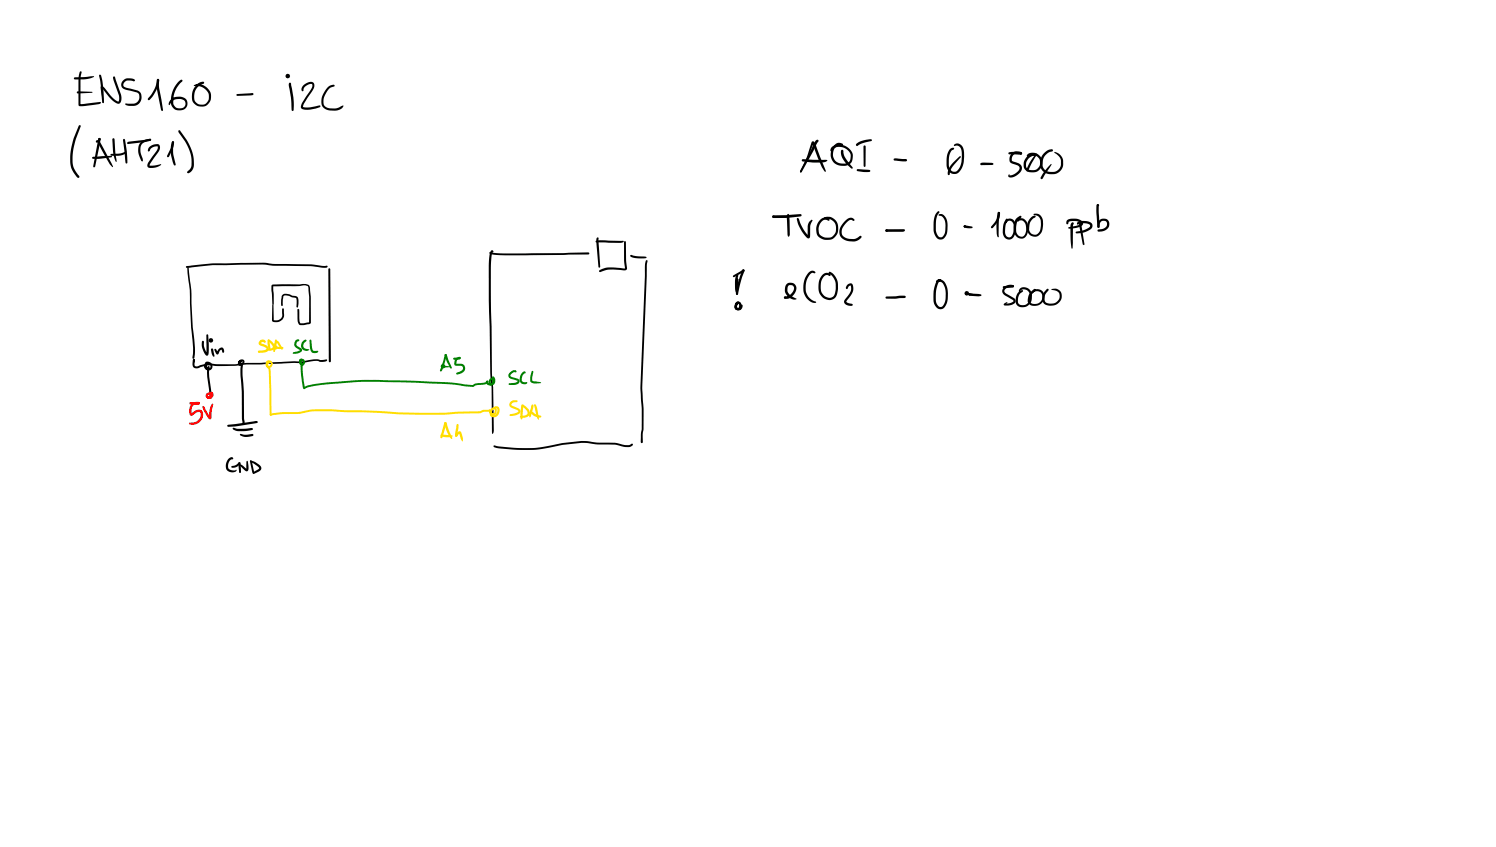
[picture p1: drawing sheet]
<svg xmlns="http://www.w3.org/2000/svg" width="449mm" height="254mm" viewBox="0 0 449 254" stroke-linecap="round" stroke-linejoin="round" font-family="sans-serif">
<g fill="#000">
<path d="M22.2 23.3l6-.3-.9 .4-2.1 .4h-2.7l-.3-.1zM23.1 27.5l4.7 .2-4.5 .3-.2-.1zM23.6 37.7l.3-.2 .3 .4-1.4 3.7a14.3 14.3 0 0 0-.6 9l1.5 2.2v.5h-.4l-1-1.3a8.3 8.3 0 0 1-1.1-6.7l.9-3.7zM23.9 21.6l.3-.3 .3 .3-.3 2.2-.1 7.6-.1-.2 6-.6 .3 .2-.2 .3-5.1 .7h-1.1l-.3-.2-.1-7.9zM29.8 22.4l.5 .2 .4 1.9 .5 5.3v.9l-.3 .2-.2-.2-.1-.8zM30.3 25.9l.4-.1 .4 .3 2 2.5a4.8 4.8 0 0 0 2.4 1.9l.2-1.7-1.8-5.2v-.4l.3-.3 .3 .3 1.9 5.9a1.44 1.44 0 0 1-.9 2l-1-.4-1.2-.9-2.8-3.4 .2-.2v1.8l.5 2.7-.3 .2-.2-.2zM36.9 24.1a2.65 2.65 0 0 1 3.6 0l-.3 .3-1-.2-1.4 .1a1.05 1.05 0 0 0-.8 1.1 1.05 1.05 0 0 0 1 1l3.3 .8 .7 .4a2.63 2.63 0 0 1-1.9 4.2l-1.7-.1-.9-.5a.59 .59 0 0 1 1-.1h1.6a2.05 2.05 0 0 0 1.6-2.8l-.6-.6-2-.5a2.64 2.64 0 0 1-2.6-1.2 1.69 1.69 0 0 1 .4-1.9zM47.2 23.7a.59 .59 0 0 1 .6 .3 .59 .59 0 0 1-.1 .7l-.6 1.8-1 1.9-1.2 1.6h-.5v-.5l.7-.8a8.5 8.5 0 0 0 2-4.7zM47.2 23.7h.4l.1 .3v2.3l1.2 6.7-.3 .3-.3-.2-1.3-6.7zM53.6 39.1l.2-.1 .3 .2 1.9 2.7a10.8 10.8 0 0 1 1.8 8.9l-1.1 1.1h-.5l-.1-.3 .2-.3a2.89 2.89 0 0 0 1.2-3.3l-.3-1.6-.7-2-1.1-2.1-1.8-2.6zM53.5 24.5l.9-.6 .4 .3a7.5 7.5 0 0 0-2.6 7.3 1.81 1.81 0 0 0 1.9 1.1 1.81 1.81 0 0 0 1.5-1.6v-.3a1.54 1.54 0 0 0-1.8-1h-.7a3.2 3.2 0 0 0-2.3 1.9 1.72 1.72 0 0 1 1.2-2.3l.1-.1a3.6 3.6 0 0 1 3.6 .5 2.18 2.18 0 0 1 .1 2.7 2.18 2.18 0 0 1-2.6 .7 2.4 2.4 0 0 1-1.9-2.2 8.4 8.4 0 0 1 2.2-6.4zM58.1 25.6a3.7 3.7 0 0 1 5 2.2 3.2 3.2 0 0 1-1 3.7 3 3 0 0 1-3.6-.2 3 3 0 0 1-.8-3.5 4.2 4.2 0 0 1 3.2-3.3l.3 .1v.4l-.7 .2a3.9 3.9 0 0 0-1.7 5.6 2.21 2.21 0 0 0 2.3 .6 2.21 2.21 0 0 0 1.5-1.7 3.6 3.6 0 0 0-4.4-3.9z"/>
<path d="M71 28.3l4.9-.3a.62 .62 0 0 1-.2 .6 .62 .62 0 0 1-.7 0l-3.8 .2-.2-.1zM86.7 24.9a.62 .62 0 0 1 .7 .8l.7 5v2.3l-.3 .3-.3-.3-.2-3.8-.7-3.5zM91 25.6a2.31 2.31 0 0 1 3.1-.7l.2 .7-.2 1-3 4.6-.2 .9 2.1 .1 2.9-.6 .3 .3a7.8 7.8 0 0 1-5.4 .9l-.5-.5 .1-.9 3-4.9 .3-.7-.1-.6a2.32 2.32 0 0 0-2.5 1.8l-.3 .4-.4-.6zM98.4 26.1l.8-.5a.83 .83 0 0 1 1.2 .1l-.4 .3a3.1 3.1 0 0 0-2.5 2.5 2.55 2.55 0 0 0 .4 3.7l1.2 .3h1.6l2.2-.9 .2 .2a2.55 2.55 0 0 1-2.7 1.4l-1.4-.1a2.7 2.7 0 0 1-2.5-3.8l.8-1.8zM27.7 47.1l5.7-.4 .2 .2-.2 .3-4 .5-1.5-.1-.2-.1zM28.9 42.1h.6l.6 .6 3.3 6.3 .5 1-.1 .1-.9-.8-3.7-6.6 .1-.2-.5 .2zM29.6 41.5l.4-.1 .1 .5-.4 .1zM29.5 41.5h.6l.1 .3-1.7 8.2-.3 .2-.2-.3zM33.2 46.2l3.5-.4a.65 .65 0 0 1 1.1 0l-.8 .6-1.4 .3h-2.2l-.2-.1zM33.8 41.5l.2-.1 .4 .4 .6 6.6-.1 .2-.5-1-.4-1.6zM37 41.7l.2-.1 .3 .3 .5 3.4 .2 3.5-.3 .3-.3-.3zM38.3 42.6l6.8-1 .2 .3a1.86 1.86 0 0 1-1.7 .7l-5.2 .6-.3-.3z"/>
<path d="M44.8 44.1a2.66 2.66 0 0 1 3-.6 1.95 1.95 0 0 1-.4 2.3l-2.6 3.8h1.6l1.8-.4 .2 .2a4.3 4.3 0 0 1-3.9 .8l-.3-.4 .1-.8 2.8-4 .2-1.1a2.4 2.4 0 0 0-2.3 1l-.1 .3-.5 .2v-.7zM44.9 41.7l.4 .1v.3l-.5-.1zM42.2 42.7l1.5-.9a1.34 1.34 0 0 1 1.6 .1l-.3 .3a2.76 2.76 0 0 0-2.7 4l.5 1.7v.4l-.2 .1a6.2 6.2 0 0 1-1.1-4.2l.3-.9zM51.7 42.5l.2-.1a.88 .88 0 0 1 .2 1.3l-1.4 3.3-.5 .1-.1-.4 1.3-2.6zM51.7 42.4l.4 .1-.1 .5-.4-.1zM51.6 42.5l.3-.1 .3 .3-.3 2.9 .8 3.8-.3 .3-.6-1-.5-2.4-.1-2.4zM55.8 79.9l8-.9 15-.2 3.4 .4 11.2 .1 3.4 .5 1.2-.1 .3 .2-.2 .3-1.3 .1-3.6-.5-11-.1-3.4-.4-15 .2-7.8 .8zM146.8 75.7l7.5 .3 22.2-.3 .3 .3-.3 .3-24.8 .3-3.9-.3-.8-.2zM147.3 75.2l.5-.1 .2 .3-.3 .3-.2-.1h.3l-.4 1.5-.2 3.4 .4 31.4 .3 4.3 .2 13-.4 .9-.1-.9-.1-13-.4-4.3-.5-21.8v-11.1l.3-2.6zM178.7 72.2l2.5-.1 5.7 .1 .2 .2-.9 .4h-3.6l-3.7-.1-.2-.1zM179 71.4l.3-.2 .3 .2 .4 8.6-.2 .3-.3-.3-.5-5.7zM187.3 72.4l.2-.1 .2 .3 .1 5.5 .3 2.3a.78 .78 0 0 1-1.2 .7l-2.9-.3a7.6 7.6 0 0 0-3.9 .8l-.4-.3a5.8 5.8 0 0 1 4.3-1.1l3.5 .3-.3-2.4z"/>
<path d="M189.1 76.5l4.7 .5 .2 .2-.8 .3-2.6-.1-1.4-.4zM193.7 78.2l.3-.2 .2 .3-.2 1.2-1.4 36.6 .4 6.5v6.1l-.2 1.4v2.5l-.3 .3-.3-.3 .3-3.9v-5.9l-.4-6.7 1.4-36.6zM56.2 80.3l.2-.3 .2 .2 .8 6.7 .4 11.3 .7 6.1-.2 3-.3 .3-.3-.3 .2-3-.6-6.1-.4-11.3zM81.5 85.5l9.4-.3 1.8 .3 .3 .7 .2 2.8v8l-1.9 .5h-1.3l-.4-.3-.3-.9-.1-3.4 .3-.3 .3 .3v3.3l.3 .7 2.7-.3-.1 .2v-7.7l-.4-3.3-1-.2-2.9 .2h-6.4l.1 5.4-.2 .3-.2-.3-.3-4.1zM81.8 91.2l.2 .2 .1 4.7 1.3-.1 .9-.5 .4-.8-.1-2 .3-.3 .3 .3v2.1l-.2 .6-.9 .9-1.1 .3a.95 .95 0 0 1-1.4-.6l.1-4.6zM84.7 88.4l.5-.3h.8l3.2 .9 .3 1-.1 2.1-.2 .2-.3-.3-.1-2.6-3-.8-.8 .3-.2 2.6-.4 .2-.1-1.9zM98.6 80.5l.2-.1 .3 .3 .2 27.6-.4 .4-.3-.4zM58 107.8l.5 .1-.1 .7-.2 .2-.2-.2zM57.9 107.8l.3-.1 .3 .3-.1 1.7 .7 .2 2.9-.9 8.3 .2 3.6-.4 16.8-.4 1.2-.3a5.8 5.8 0 0 1 4-.2l2-.1 .2 .2-.9 .5h-1.1l-.5-.2a10.6 10.6 0 0 0-4.7 .6l-16.9 .4-3.7 .4-5.1 .1-3-.2-2 .5a1.8 1.8 0 0 1-2.1 .1l-.4-.8zM62 100.3l.5 .2 .1 5.5a.61 .61 0 0 1-.6 .7 .61 .61 0 0 1-.6-.7l-.8-1.9v-1.6l.3-.3 .2 .1 .2 1.8 .9 2h-.4zM61.6 108.7a1.34 1.34 0 0 1 1.8 .1 1.34 1.34 0 0 1 .1 1.8 1.34 1.34 0 0 1-1.8 .2 1.26 1.26 0 0 1 .5-2l.3 .3-.4 .3-.1 .8 .7 .3 .4-.5a.75 .75 0 0 0-.3-.7 .75 .75 0 0 0-.8-.1v.9l.8 .2a21 21 0 0 0 .5 6.7l.2 2.2-.3 .3-.4-.3-.1-2.2a20.2 20.2 0 0 1-.5-6.8 .42 .42 0 0 1 .5-.3 .42 .42 0 0 1 .3 .5 .42 .42 0 0 1-.5 .3h-.5a1.31 1.31 0 0 1-.4-2zM63.4 104.6l.2-.1 .3 .2 .4 2.2a.74 .74 0 0 1-.8-.9z"/>
<path d="M64.4 104.7h.4l.6 1.1h-.4l.3-.6a.98 .98 0 0 1 .8-1 .98 .98 0 0 1 1 .6l.1 .2a.47 .47 0 0 1 0 .5 .47 .47 0 0 1-.5 .2l-.3-.9-.4 .3-.3 .6a.48 .48 0 0 1-.4 .6 .48 .48 0 0 1-.5-.3l-.5-1.1zM148.1 133.6l3.2 .4a41.8 41.8 0 0 0 17.3-1.1l6.4-.7 4.3 .5 5.1 .1 3.2 .7h1.1l.9-.5 .2 .1a.79 .79 0 0 1-.9 .9 9.9 9.9 0 0 1-4.3-.6l-5.4-.1-4.8-.5-5.7 .6a44.9 44.9 0 0 1-18.9 1.1l-1.6-.4z"/>
<circle cx="29.8" cy="41.7" r=".36"/>
<circle cx="58.2" cy="108" r=".31"/>
</g>
<g fill="#000">
<path d="M86.1 22.4l.2-.1 .2 .4-.2 .4-.3-.4z" fill-rule="evenodd"/>
<path d="M63 101.8h.5l.1 .2-.4 .6-.3-.6z" fill-rule="evenodd"/>
<circle cx="86.3" cy="22.8" r=".71"/>
<circle cx="86.3" cy="22.7" r=".36"/>
<circle cx="63.2" cy="102" r=".35"/>
<circle cx="63.3" cy="102.1" r=".71"/>
</g>
<g fill="#f00">
<path d="M56.9 120.7l3-.1a.73 .73 0 0 1-.3 .8 .73 .73 0 0 1-.8 0l-1.7-.1-.3-.3z"/>
<path d="M59.4 120.6l.2-.1 .4 .3-.1 .4-.3 .1-.3-.3z"/>
<path d="M57.5 121.1l1.3-.6a.71 .71 0 0 1 .7 0 .71 .71 0 0 1 .4 .6l-.4 .1a1.89 1.89 0 0 0-2 2.7l.1 .2h-.3l1.2-1a1.5 1.5 0 0 1 2 0 1.5 1.5 0 0 1 .4 1.9l-.6 1.1-1.1 1-1.2 .3-.9-.1-.4-.2 .1-.4 .2 .2 .1-.2h.9a2.12 2.12 0 0 0 2-3.1l-1 .1-1 .7a.69 .69 0 0 1-1 .2 .69 .69 0 0 1-.2-.9l.1-1.6z"/>
<path d="M60.8 121.8l.5 .1 1.8 3.2h-.4a6.1 6.1 0 0 1 1.1-4.1l.2 .2-.5 2.1v1.5a.63 .63 0 0 1-.5 1 .63 .63 0 0 1-.7-.7l-1.2-2-.4-1z"/>
<path d="M61.9 118l.8-.2 .7 .4a.9 .9 0 0 1-.6 1.4 .9 .9 0 0 1-1-1.1l.4-.5 .2 .1 .1 .7 .5 .1-.4-.5-.2 .1v.3l.5 .1 .5-.4-.3-.4a.28 .28 0 0 1-.4-.2 .28 .28 0 0 1 .2-.4 1.04 1.04 0 0 1 1.2 1.1 1.04 1.04 0 0 1-1.2 1h-.4a.95 .95 0 0 1-.6-1.6z"/>
</g>
<g fill="#000">
<path d="M71.8 108.1a.91 .91 0 0 1 1.3-.1 .91 .91 0 0 1-.1 1.4 .91 .91 0 0 1-1.3-.1 .62 .62 0 0 1-.1-1 .62 .62 0 0 1 1 .1l-.6 .4h.7v-.4h-.4l-.3 .7 .8-.1-.1 .6a.85 .85 0 0 1-1.3-.2 .85 .85 0 0 1 .3-1.2zM72.3 109h.4l.1 .5h-.3zM72.4 109l.2-.1 .3 .4-.2 2.8 .5 5.3 .2 9.3-.4 .5-.3-.3-.1-1.4-.1-8-.4-5.4zM68.2 127.5l8.7-1.2 .3 .3-.2 .3-6.5 1-2 .1-.3-.1zM68.5 137.6l1.1-.5 .4 .4-.1 .2h-.4a1.96 1.96 0 0 0-.5 3.1 1.61 1.61 0 0 0 1.7 .2h.3a1.93 1.93 0 0 1-2.6 .3 1.93 1.93 0 0 1-.5-2.6zM69.4 139.8l1.4-.4 1-.8 .2 .1 .1 .4a2.83 2.83 0 0 1-2 1.2l-.7-.1zM69.8 128.3a17.6 17.6 0 0 0 5.8 .1l.2 .3-.3 .3-2.4 .3a3.9 3.9 0 0 1-3.3-.8zM71.6 138.7h.4l.1 .2 .2 2.6-.3 .3-.3-.3zM71.8 139.4l.2-.2 .6 .3 1.4 1.2-.2 .1 .1-2.4 .2-.2 .2 .2 .2 1.8a.71 .71 0 0 1-.1 .9 .71 .71 0 0 1-.9 0zM72 130.2l1.5 .2 2.4-.2v.5l-1.3 .3a2.68 2.68 0 0 1-2.6-.7zM75.1 138.2l1.1 .2 1.3 .8a1.15 1.15 0 0 1 .9 .9 1.15 1.15 0 0 1-.5 1.1l-1.7 .9h-.4l.1-.5 1.4-.8 .4-.4-1.4-1.3-1.1-.5zM75 138.1l.5 .1 .7 3.2-.2 .6-.4-.7z"/>
<path d="M75.3 128.5l.4-.1 .1 .4-.5 .1zM76.7 126.4l.5 .1v.3l-.5-.1zM76.5 126.4l.5-.1 .2 .3-.3 .2-.4-.1zM71.9 141.3l.1-.2 .2 .5-.2 .2-.2-.3zM71.8 141.4l.4 .1-.2 .3-.2-.2zM75.8 141.3l.2-.1 .2 .5-.2 .3z"/>
</g>
<g fill="#fd0">
<path d="M78 102.1l.3-.2a.88 .88 0 0 1 1.3 .8l-1-.1-.4 .3 1.4 .5a1.1 1.1 0 0 1 1 1.1 1.1 1.1 0 0 1-.9 1.1l-2.2 .1-.2-.2 .4-.3 1.2-.1 1-.4-.3-.5-1.1-.4a.89 .89 0 0 1-.9-.7 .89 .89 0 0 1 .4-1z"/>
<path d="M77.4 105.3l.5 .1-.1 .3-.5-.2z"/>
<path d="M77.4 105.3l.4-.1 .2 .1-.4 .4z"/>
<path d="M80.3 101.9l.3-.1 .3 .3 .3 2.8-.1 .2a2.6 2.6 0 0 1-.9-2.2z"/>
<path d="M80.4 101.9l.2-.1a2.59 2.59 0 0 1 1.9 2.6l-.3 .4-.7 .3-.9 .1-.5-.3 1.7-.8-.2-.6-1.1-1.1z"/>
<path d="M82.6 101.9h.4l.1 .2-.6 3.2-.3 .3-.2-.4z"/>
<path d="M82.2 105.2l.2 .2-.2 .2-.1-.2z"/>
<path d="M82.7 102.4l.4-.2 .5 .3 1.1 2.3-.2 .1-.4-.5-1-1.6-.6 1.2-.3 1.6a4.9 4.9 0 0 1 .5-3.2z"/>
<path d="M82.4 104h2.3l.3 .3-.3 .3-1.2 .1-1.1-.3z"/>
<path d="M79.9 108.3l.6-.2 .7 .1 .5 .4 .1 .6a.99 .99 0 0 1-.8 1.2 .99 .99 0 0 1-1.2-.8 .99 .99 0 0 1 .9-1.2l.3 .4-.5 .2v.6l.5 .1 .2-.6-.2-.4-.4-.1-.3 .2-.1 .4 .1 .5 .7 .7 .2 1 .3 13-.3 .3-.3-.3-.4-13.8a1.54 1.54 0 0 1-.6-2.3z"/>
<path d="M81 124.2l3.4-.6a25.7 25.7 0 0 0 8.9-.8l6.2-.1 11.5 .4a204.2 204.2 0 0 0 22.7 .7l10.1-.5 1-.4h1.9l-.1 .1 .3-.2 .3 .3-.3 .4h-1.9l-1.2 .4-6.4 .1-3.6 .3a252.3 252.3 0 0 1-25.2-.7l-7.2-.1a32.7 32.7 0 0 0-12.1 .7h-4.8l-3.3 .5-.2-.1z"/>
<path d="M146.7 122.9h.4l.3 .7 .6 .3 .4-.3v-.8h-.5l-.2 .5a.77 .77 0 0 0 0 1.1h.1a1.01 1.01 0 0 0 1.3-.8v-1.1h-1v-.4a1.05 1.05 0 0 1 1.3-.2 1.05 1.05 0 0 1 .5 1.3 1.64 1.64 0 0 1-1 1.8 1.64 1.64 0 0 1-1.9-.5 1.55 1.55 0 0 1 1.3-2.3l.5 .2 .2 .5-.2 1-.5 .5-.6 .1-.6-.4-.5-.9z"/>
<path d="M153.2 120.5l.7-.4h1.3v.4l-1.3 .2-.5 .7 2.4 1.3a.93 .93 0 0 1-.3 1.5l-1.5 .5h-1.1l.2-.5 1.7-.4 .7-.4-.3-.4-1.5-.6a1.04 1.04 0 0 1-.9-.8 1.04 1.04 0 0 1 .4-1.1z"/>
<path d="M156.4 121.4h.5l.1 .2-.3 3.9-.4 .3a1.83 1.83 0 0 1-.2-1.9z"/>
<path d="M156.6 121.4l.3-.1 .7 .5a2.04 2.04 0 0 1 1 2.9l-1.5 .6h-.9l-.3-.3 .3-.3 1.3-.1a.87 .87 0 0 0 .8-.7 .87 .87 0 0 0-.5-1l-1.2-1z"/>
<path d="M159.5 121.4h.5v.3l-.7 2.9-.4 .6-.2-.7z"/>
<path d="M160.3 121.3l.5 .1 .3 .8 .5 2.9v.8l-.6-.8z"/>
<path d="M159.4 123.6h.4l.7 .5 1.6 .5 .3 .3a1.37 1.37 0 0 1-1.9 0l-1.1-.9z"/>
<path d="M133.3 126.8l.3-.2 .3 .4-1.1 4-.4 .4-.3-.4z"/>
<path d="M133.4 126.6l.4 .1v.5h-.5z"/>
<path d="M133.4 126.7l.3-.1 .3 .3 1.7 4.5-.2 .3a4.7 4.7 0 0 1-1.6-2.7l-.6-2.1z"/>
<path d="M132.2 130.3l3 .2 .7 .2-.7 .4h-1.7l-1.3-.3z"/>
<path d="M137 127.2h.5l.1 .2-.5 3.5a.71 .71 0 0 1-.7-.5 .71 .71 0 0 1 .1-.7z"/>
<path d="M137.3 129.6a.63 .63 0 0 1 .7-.3 .63 .63 0 0 1 .4 .6l.4 1.4-.1 1.1-.5-.9-.5-1.6h.2l-.9 1h-.4l-.1-.3z"/>
<circle cx="146.9" cy="123.1" r=".31"/>
<circle cx="136.8" cy="130.6" r=".33"/>
</g>
<circle cx="82.5" cy="104.2" r=".71" fill="#fd0"/>
<g fill="#008000">
<path d="M90 107.7a.47 .47 0 0 1 .5-.1 .47 .47 0 0 1 .2 .5l-.4 .1 .2-.1 .2 .7h.1l.1-.3-.5-.3v1.1a.67 .67 0 0 1-.7-.3 .67 .67 0 0 1 0-.8 .9 .9 0 0 1 1.2-.6 .9 .9 0 0 1 .5 1.2 .9 .9 0 0 1-1.1 .6 1.18 1.18 0 0 1-.3-1.7z"/>
<path d="M88.7 102.1l.4-.3h.6v.5l-.7 .4-.1 .7 1.4 1a.68 .68 0 0 1 .3 .7 .68 .68 0 0 1-.4 .5l-.3 .2a1.78 1.78 0 0 1-2.1 .2l.2-.4 2-.6a1.99 1.99 0 0 1-1.7-1.9z"/>
<path d="M90.8 102.3l.7-.5 .4 .1-.1 .5-.7 .7-.1 .9 .5 .5 1.2 .2a.45 .45 0 0 1-.2 .5 .45 .45 0 0 1-.5 0 1.65 1.65 0 0 1-1.6-1 1.65 1.65 0 0 1 .4-1.9z"/>
<path d="M92.9 101.9l.5 .2 .5 3 1.5 .2a1.02 1.02 0 0 1-1.5 .5 1.69 1.69 0 0 1-1-1.7z"/>
<path d="M90.3 109l.3-.1 .3 .4 .1 .3-.2 .2-.6-.6z"/>
<path d="M90.3 108.9l.4 .1-.1 .4h-.3z"/>
<path d="M90.2 109.1l.3-.2 .3 .3 .1 3.2 .5 3.9-.2-.2 .2-.1a26.4 26.4 0 0 1 9.6-1.5 176.5 176.5 0 0 1 28.2 0l6.2 .2 6.4 .8 1-.5 2.8-.4a.45 .45 0 0 1 .4-.3 .45 .45 0 0 1 .5 .2 1.59 1.59 0 0 1-1.6 .9l-1.9 .1-1.2 .5-3.8-.4a342.3 342.3 0 0 0-27.5-1.1 113.6 113.6 0 0 0-17.7 1.6l-.9 .2a.57 .57 0 0 1-.7 .4 .57 .57 0 0 1-.4-.7l-.5-4.1z"/>
<path d="M145.9 114.2h.3v.3v-.3h.2v.5l-.2 .1v-.3v.3l-.3-.1z"/>
<path d="M145.9 114.3l.5-.1 .1 .6 .7 .2 .4-.5v-.5l-.3 .2-.1 .6 .5 .1 .2-.8-.2-1.2a1.28 1.28 0 0 1 1 1 1.28 1.28 0 0 1-.4 1.3 1.04 1.04 0 0 1-1.8-.6 1.04 1.04 0 0 1 1.5-1.1 1.25 1.25 0 0 1-.4 2 1.25 1.25 0 0 1-1.8-1.1z"/>
<path d="M152.9 111.7a1.21 1.21 0 0 1 2-.3l-.2 .3-.3-.2-.6 .3-.7 .9 .4 .4 1.8 .5a.87 .87 0 0 1 .6 .9 .87 .87 0 0 1-.8 .7l-.9 .2h-1.6l.1-.5 1.9-.1 .6-.5-1.7-.6a1.06 1.06 0 0 1-1-.8 1.06 1.06 0 0 1 .4-1.2z"/>
<path d="M156.6 111.8l.5-.4a.3 .3 0 0 1 .4 0 .3 .3 0 0 1 .1 .4 .3 .3 0 0 1-.4 .1h.2a2.09 2.09 0 0 0-.7 2.5l1.4 .2a1.03 1.03 0 0 1-.9 .7 1.03 1.03 0 0 1-1-.5 2.52 2.52 0 0 1 .4-3z"/>
<path d="M159.4 111.4l.3-.2 .3 .3-.4 2.6 2.7 .7-2 .2a1.11 1.11 0 0 1-1.3-1.5z"/>
<path d="M133.4 106.3h.5l.1 .3-1.1 3.7-.6 1.1-.3-.4z"/>
<path d="M133.5 106.3l.3-.1 .2 .2 1.5 3.8-.1 .3-.4-.1-1-1.9z"/>
<path d="M132.6 109.7l2.4 .3-2.2 .2-.3-.3z"/>
<path d="M136 107.3l1.7-.1-.1 .2 .3-.4a.52 .52 0 0 1 .1 .7 .52 .52 0 0 1-.7 .2h-1.1l-.2-.1z"/>
<path d="M136.8 107.4a.97 .97 0 0 1 1.4-.1l-.1 .3-.6 .1a1.31 1.31 0 0 0-.6 1.5h1.8a1.42 1.42 0 0 1 .1 2.5l-.9 .4-1 .1 .1-.5 1.4-.5 .5-.7-.1-.5-.4-.3h-1.5a.87 .87 0 0 1-.6-1.4z"/>
<circle cx="133.7" cy="106.5" r=".31"/>
</g>
<circle cx="132.9" cy="109.8" r=".71" fill="#008000"/>
<g fill="#000">
<path d="M243.6 42.5h.5l.5 .8 3.1 7.8v.3h-.3a38.4 38.4 0 0 1-3.6-8.1l-.1-.3 .3-.1-2 5.3-1.5 3.3-.4 .2-.1-.3 2-4.1zM240 51.3h.4v.3h-.4zM240.6 47.8l7.6 .3-1.2 .6h-3.2l-3-.3-.3-.3zM244.7 42.1l.5-.2 .4 .4-5.1 9.2-.5 .1v-.3zM249.5 44.1a4 4 0 0 1 6.3 2.8 2.68 2.68 0 0 1-3.6 2.8 3.5 3.5 0 0 1-3-3.3 3.5 3.5 0 0 1 2.5-3.6l1 .3 .2 .2-.3 .3-.6-.1a2.73 2.73 0 0 0-1.8 4.1 3 3 0 0 0 4.8 .5 2.89 2.89 0 0 0-2.8-4l-.5-.1a1.97 1.97 0 0 0-2.1 1l-.3 .4-.2-.2zM252.4 45a.7 .7 0 0 1 .6 1l.6 1.4 2.1 2.7 .1 .4h-.4l-1.4-1.2a4.7 4.7 0 0 1-1.6-4.3zM256.9 43.1l1.1-.7 1.4-.4 1.9-.3 .2 .3-.2 .3-2.6 .7-1.4 .7 .1-.2-.3 .3-.4-.3zM257.1 50.8l2.7 .1a.99 .99 0 0 1 1.3 .4l-.4 .3h-1.8l-1.7-.3-.2-.3zM259.1 43.7l.2-.1 .4 .3-.1 5.9-.3 .3-.3-.3zM268.1 47.6l3.6 .1 .4 .3-.4 .4-3.3-.2-.3-.1zM285.9 48.8l2-1.9 .3 .1-2.6 3.2-.5 .9-.3 1.3-.2 .1a1.73 1.73 0 0 1 .1-2.1zM286.2 43.4l.2-.2a1.92 1.92 0 0 1 2.7 2v3.3a3.5 3.5 0 0 1-2.8 3.7 2.56 2.56 0 0 1-2.4-3v-.7a3.8 3.8 0 0 1 1.9-4.2l.4 .3-.6 .4a4.2 4.2 0 0 0-1 3.5v.7a1.7 1.7 0 0 0 .6 1.9 1.7 1.7 0 0 0 1.9 .1l.7-.9 .5-1.5 .1-3.5a1.63 1.63 0 0 0-1.3-1.6l-.8 .1z"/>
<path d="M294.1 49l.7-.2h2.6l.6 .4-.3 .3-3.3 .1-.3-.2zM302.5 45.8l1.3-.3 2.4 .2 .4 .3-.4 .4-3.4-.1-.3-.1zM303.6 45.9a2.4 2.4 0 0 1 3 0l-.1 .4-.6-.1a1.68 1.68 0 0 0-1.8 .2 1.68 1.68 0 0 0-.5 1.9l1.8 .6a1.64 1.64 0 0 1 .6 2.8 2.97 2.97 0 0 1-3.4 1.4l-.2-.4 .2-.4 .3 .3a3.5 3.5 0 0 0 2.9-1.8l-.2-.9-1.5-.7a1.61 1.61 0 0 1-1.4-1.1 1.61 1.61 0 0 1 .4-1.6zM305.9 45.9l.3-.3 .3 .1 .1 .4-.4 .3-.2-.1zM310.8 46.1l.2 .2-1.6 2.7-.9 2.2-.3 .3-.3-.1a7 7 0 0 1 1.7-3.9zM308.2 46.3a2.94 2.94 0 0 1 4.1 1.1 2.94 2.94 0 0 1-1.2 4 2.94 2.94 0 0 1-4-1.4 3.3 3.3 0 0 1 3.1-3.9l.5 .2 .1 .5h-.9a2.52 2.52 0 0 0-1.7 3.8 2.3 2.3 0 0 0 2.4 .3 2.3 2.3 0 0 0 1.4-2 2.41 2.41 0 0 0-3.5-2.3l-.4 .3-.1-.1zM315.2 49.2l.2 .2-2.6 4.2-.6 .1-.1-.4 .7-1.2zM313.2 45.8l1.4-.9 1.2-.1v.5l-.8 .2a3.5 3.5 0 0 0-1.4 5.6 2.91 2.91 0 0 0 4.6-1.7v-1.2a3.8 3.8 0 0 0-2-2.5 2.05 2.05 0 0 1 2.2 1.2l.5 1.1v1.4a3.6 3.6 0 0 1-3.2 2.9 3.6 3.6 0 0 1-3.6-2.4 4.6 4.6 0 0 1 1.1-4.1zM231.7 64.7l8.4-.5 .4 .3-.4 .4-4.4 .5h-3.7l-.4-.4zM236.2 64.2h.4l.1 .2 .1 1.7 .1 4.2-.4 .7-.3-.6-.2-5.1zM239.1 65.4l.5 .2 .4 1.2a11.4 11.4 0 0 0 2.6 4l-.4 .1v-.2a7.1 7.1 0 0 1 .4-3.9l.9-.9 .2 .3-.5 .9a7.3 7.3 0 0 0-.2 3.7 .65 .65 0 0 1-.5 .7 .65 .65 0 0 1-.8-.5l-1.1-1.5-1-1.8-.6-2zM246 65.9a1.91 1.91 0 0 1 2.3-.5l.4 .3 .1 .4-.9-.2a1.96 1.96 0 0 0-2.2 1.9 2.5 2.5 0 0 0 .4 2.8 2.5 2.5 0 0 0 2.7 .7 2.35 2.35 0 0 0 1.9-2.1 2.8 2.8 0 0 0-2.8-3.6l-.9-.1 .6-.4a3.5 3.5 0 0 1 3.8 2.4 3.5 3.5 0 0 1-1.6 4.2 3.4 3.4 0 0 1-4.9-2 4.2 4.2 0 0 1 1.1-3.8z"/>
<path d="M253.4 66.3a1.68 1.68 0 0 1 2.9-.3l-.3 .3-.6-.3a3.6 3.6 0 0 0-2.6 4.7l.9 .7 1.1 .2h1.8l1.5-.9 .3 .3a2.94 2.94 0 0 1-2.5 1.4h-1.2a2.97 2.97 0 0 1-2.8-1.9 2.97 2.97 0 0 1 .8-3.4zM265.7 68.9l5.2-.2 .6 .3-.7 .5h-4.8l-.3-.1zM281.3 63.4l.2-.1 .3 .3a6.3 6.3 0 0 0-1.1 4.9v.5a1.92 1.92 0 0 0 1.4 2.2 1.61 1.61 0 0 0 1.4-2l.1-1.6a3.1 3.1 0 0 0-1.1-2.7l-1-.4a1.53 1.53 0 0 1 2.4 1.1l.3 1.3v1.9a2.43 2.43 0 0 1-2.3 3 2.67 2.67 0 0 1-1.9-2.8 7 7 0 0 1 1.3-5.6zM289.1 67.6l2.6 .5-.1 .3-1 .1a1.26 1.26 0 0 1-1.6-.6zM289.1 67.8l.3-.3 .3 .5-.3 .2zM299.4 63.6a.61 .61 0 0 1 .6 .3 .61 .61 0 0 1-.1 .7l-.2 1.1-.7 1.2-1.2 1.5h-.5v-.5l.9-.9a4.1 4.1 0 0 0 1.1-3.1l.1 .2zM299.4 63.6h.5l-.1 .6-.4-.1zM299.3 63.7l.3-.2 .4 .4-.4 2.8v4.3l-.2 .2-.4-1.1-.1-2.2v-2zM301.7 65.7l.3-.2 .3 .4-.4 .9a6.1 6.1 0 0 0-.2 3.8l.5 .5 .6 .1a1.95 1.95 0 0 0 1.3-2.3l-.1-1.4a1.17 1.17 0 0 0-.8-1.3 1.17 1.17 0 0 0-1.4 .7 1.27 1.27 0 0 1 .9-1.4 1.27 1.27 0 0 1 1.5 .8l.5 .9v1.4a2.86 2.86 0 0 1-1.7 3.2 1.99 1.99 0 0 1-2.2-2.2l.2-2.4zM304.8 65.5l1.1-.8 .4 .1v.5l-.7 .5a4.3 4.3 0 0 0-.1 4.8 1.38 1.38 0 0 0 1.6 .2 1.38 1.38 0 0 0 .7-1.4v-.3a2.77 2.77 0 0 0-.9-2.8l-.8-.2-.7 .4a.62 .62 0 0 1-.1-.7 .62 .62 0 0 1 .7-.3 2.1 2.1 0 0 1 2.4 2.2v1.4a2.1 2.1 0 0 1-2.7 2.3 3.1 3.1 0 0 1-1.6-3.8l.3-1.3zM310.1 64.1a2.18 2.18 0 0 1 2.7 2.2 4.3 4.3 0 0 1-1 4.2 2.28 2.28 0 0 1-2.5 .2 2.28 2.28 0 0 1-1.2-2.1 3.7 3.7 0 0 1 2.1-4l.5 .3a4 4 0 0 0-1.8 2.1l-.2 1.6a1.67 1.67 0 0 0 1.5 1.8 1.67 1.67 0 0 0 1.8-1.4 4.1 4.1 0 0 0-.2-3.7l-.5-.5-1.2-.3-.1-.2zM320.1 66a3.5 3.5 0 0 1 4.8 .9l-.3 .7-.9 .5-2.2 .5h-.9l-.2-.3 .2-.2 2.9-.6 .6-.3 .1-.3a3.5 3.5 0 0 0-3.4-.5l-.4 .8h-.5v-.7z"/>
<path d="M321.4 66.8l.3-.2 .4 .4-.3 .7v5.1l-.2 1.8a23.2 23.2 0 0 1-.5-6.8zM323.2 66.7a3.5 3.5 0 0 1 4.5 .7 1.3 1.3 0 0 1-.6 1.4 6.4 6.4 0 0 1-4.4 1.1v-.4a7.7 7.7 0 0 0 4.1-1.4l.1-.6a3.8 3.8 0 0 0-3.4-.3l.1-.1a.31 .31 0 0 1-.5 .1 .31 .31 0 0 1 .1-.5zM323.6 66.5l.5 .2 .2 .7 1 5.8-.2 .3-.3-.2zM329.8 66a1.8 1.8 0 0 1 2.8 .3 1.8 1.8 0 0 1-.9 2.7l-1.2 .4h-1.2v-.5l1.1-.2a1.49 1.49 0 0 0 1.4-.6 1.49 1.49 0 0 0 .1-1.6l-.6-.3a1.13 1.13 0 0 0-1.4 1.2l-.2 .9h-.4v-1.4zM329.1 61.3h.4l.1 .5-.5-.1zM329 61.3l.3-.1 .3 .3-.1 .3 .1-.1 .2 6.3-.3 .4-.3-.4-.3-3.9zM220 82.6l2.4-1.5a.48 .48 0 0 1 .5-.3 .48 .48 0 0 1 .4 .3l-.9 .8-2.2 1.2-.3-.1zM220.8 83.7l.3-.2 .3 .3v4.3l-.3 .3-.3-.3zM221 84.7l.3-.2a.46 .46 0 0 1 .3 .5 .46 .46 0 0 1-.4 .4l-.3-.3zM220.8 90.6a.61 .61 0 0 1 .7-.2 .61 .61 0 0 1 .4 .7h-.5v-.2l.1 .2-.4 .5v.7h.4l.2-.3v-.8h-.3l-.3 1 .6 .1 .4-.5a.33 .33 0 0 1 .3-.3 .33 .33 0 0 1 .4 .1 1.22 1.22 0 0 1-1.1 1.5 1.22 1.22 0 0 1-1.4-1.1l.2-.7a1.04 1.04 0 0 1 1.4-.7 1.04 1.04 0 0 1 .4 1.5 1.06 1.06 0 0 1-1.4 .9 1.06 1.06 0 0 1-.5-1.6zM221 84.8h.4l.1 .5h-.4zM220.9 83.6l.2-.1 .3 .3 .1 1.3-.3 .3-.3-.3z"/>
<path d="M220.9 82.4h.5l.1 .2-.4 1.9 .2 3.4h-.4a7.9 7.9 0 0 1-.1-5.3zM222.7 80.9h.5l.1 .4-1.1 3.1-.8 3.8-.3 .2-.3-.3 .4-2.5zM236 85.1a1.85 1.85 0 0 1 2.6 .3 1.85 1.85 0 0 1-.3 2.6 2.71 2.71 0 0 1-3.1 1.5v-.5l.8-.2a2.22 2.22 0 0 0 1.8-3.1l-.6-.2-.7 .1-.2 .6-.1 .9a3.2 3.2 0 0 0 2.6 2.4l.2 .1a2.92 2.92 0 0 1-3.6-2.2l.1-1.4zM242.5 81.8l1-.6a.85 .85 0 0 1 1 .7l-.7-.1a4.4 4.4 0 0 0-2.1 4.7 4.3 4.3 0 0 0 3.2 4.1 2.22 2.22 0 0 1-2.9-1.1 6.5 6.5 0 0 1 .5-7.7zM246.7 82.4a1.5 1.5 0 0 1 2.5 .1l-.4 .3-.6-.3a1.82 1.82 0 0 0-1.8 1.8 3.9 3.9 0 0 0 1.1 4.6 1.79 1.79 0 0 0 2.9-.7l.1-.4a5.4 5.4 0 0 0-.3-4.1l-1.6-1.9a.68 .68 0 0 1 .6-.3 .68 .68 0 0 1 .6 .5 4.9 4.9 0 0 1 1.6 3.3l-.3 2.7a2.63 2.63 0 0 1-2.2 2 2.63 2.63 0 0 1-2.7-1.4 5.5 5.5 0 0 1 .5-6.2zM254.2 85.4a1.01 1.01 0 0 1 1.3-.3 1.01 1.01 0 0 1 .5 1.3l-.4 1.5-1.8 2.6 .7 .4 1.2 .3 .1 .2-.4 .3-1.5-.2a1.03 1.03 0 0 1-.3-1.8l.4-.6a3.1 3.1 0 0 0 1.1-3.5l-.5 .3-.4 .7a.5 .5 0 0 1-.5-.3 .5 .5 0 0 1 .3-.6zM265.7 89l4.9-.3a.81 .81 0 0 1 1.1 .3 1 1 0 0 1-1.3 .4l-4.5 .2-.2-.1zM280.9 84.1a1.74 1.74 0 0 1 2.7 .9 8 8 0 0 1 .6 5.3 2.36 2.36 0 0 1-2.1 2.4 2.44 2.44 0 0 1-2.1-2.6 8.3 8.3 0 0 1 1.3-6.1l1-.2-.1 .5-.5 .2a9 9 0 0 0-.9 6.3 1.26 1.26 0 0 0 1.8 1.1l.6-.7 .4-1.2a7.2 7.2 0 0 0-.6-4.7 1.8 1.8 0 0 0-1.6-1l-.5 .3-.2-.2zM290.5 88.1h3l.7 .2 .2 .2-.2 .3-.7 .1-2.6-.2-.3-.1zM290.6 88.1h.3l.2 .5-.4 .1zM300.9 85.9l2.9-.4 .4 .3-.4 .4-2.7 .2-.2-.1zM303.6 85.6l.5 .1v.4l-.6-.2z"/>
<path d="M301.1 86.3a2.71 2.71 0 0 1 2.9-.7l.1 .4-.4 .1a1.59 1.59 0 0 0-2.4 1.5l2.9 1.8a.96 .96 0 0 1 0 1.7l-1.8 .5-1.3-.1v-.4l.9-.5 .2 .2-.7 .5-.1-.2 1.7-.3 .9-.5-.1-.3-2-1.2a1.53 1.53 0 0 1-1-2.3zM305.9 86.5a2.33 2.33 0 0 1 3.6 2.1v.9a2.59 2.59 0 0 1-1.9 2.5 2.59 2.59 0 0 1-2.9-1.1 3.5 3.5 0 0 1 1.2-3.6l.9-.2-.1 .4-.5 .4a2.9 2.9 0 0 0-.6 3.2 2.07 2.07 0 0 0 3.3-1.6v-.9a1.73 1.73 0 0 0-1-1.7 1.73 1.73 0 0 0-1.9 .4l-.2 .2-.2-.1zM309.3 87.4l.8-.7h.5v.5l-.8 .7a2.89 2.89 0 0 0-.8 2.7 2.08 2.08 0 0 0 3.1-.1 2.08 2.08 0 0 0-.3-3l-1.2-.1-.9 .6a1.42 1.42 0 0 1 .8-1.3 1.42 1.42 0 0 1 1.5 .2 2.72 2.72 0 0 1 .9 3.6 2.72 2.72 0 0 1-3.6 1.1 1.57 1.57 0 0 1-1-1.8l.3-1.5zM314 86.7l.2-.1 .4 .3-.7 .9a1.83 1.83 0 0 0 .5 3.2 2.42 2.42 0 0 0 2.7-.5 2.42 2.42 0 0 0 .5-2.7l-.8-.6-1.5-.4 1.4-.2a2.57 2.57 0 0 1 1.8 2.7 2.57 2.57 0 0 1-2.3 2.3 2.54 2.54 0 0 1-3.5-1.4l.2-2z"/>
<circle cx="232" cy="65" r=".39"/>
<circle cx="266" cy="69.1" r=".37"/>
<circle cx="266" cy="69.1" r=".38"/>
<circle cx="289.4" cy="67.9" r=".36"/>
<circle cx="221.1" cy="88.1" r=".32"/>
<circle cx="221.1" cy="83.8" r=".33"/>
<circle cx="223" cy="81.1" r=".35"/>
<circle cx="235.5" cy="89.2" r=".35"/>
</g>
<g fill="#000">
<path d="M290 87.7l.7 .2v.5h-.8z" fill-rule="evenodd"/>
<path d="M290.2 87.9l1.7 .3-1.5 .3-.3-.4z" fill-rule="evenodd"/>
<circle cx="289.9" cy="88" r=".34"/>
<circle cx="290" cy="88" r=".71"/>
</g>
</svg>
